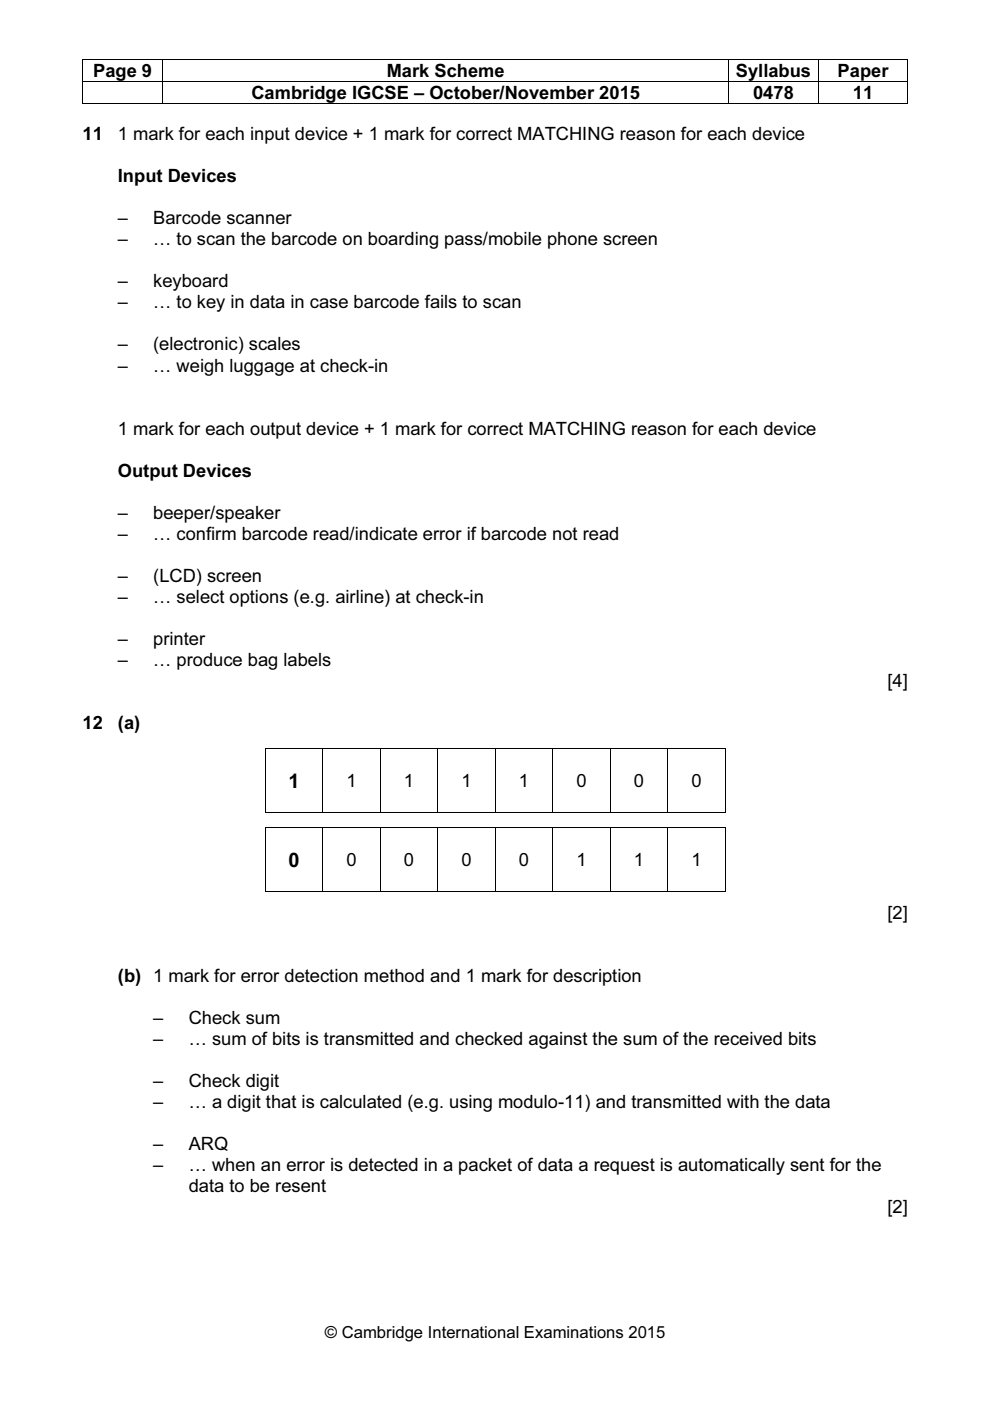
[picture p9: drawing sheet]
<svg xmlns="http://www.w3.org/2000/svg" width="210mm" height="297mm" viewBox="0 0 210 297" stroke-linecap="round" stroke-linejoin="round" font-family="sans-serif">
<defs><g id="words">
<g font-size="4.2">
<text x="61.2" y="167">1</text>
<text x="61.2" y="183.8">0</text>
</g>
<g font-size="3.9">
<text x="19.7" y="16.4">Page 9</text>
<text x="82" y="16.4">Mark Scheme</text>
<text x="156" y="16.4">Syllabus</text>
<text x="177.6" y="16.4">Paper</text>
<text x="53.3" y="21">Cambridge IGCSE – October/November 2015</text>
<text x="159.7" y="21">0478</text>
<text x="180.8" y="21">11</text>
<text x="17.5" y="29.7">11</text>
<text x="25" y="29.7">1 mark for each input device + 1 mark for correct MATCHING reason for each device</text>
<text x="25" y="38.6">Input Devices</text>
<text x="25" y="47.5">–</text>
<text x="32.5" y="47.5">Barcode scanner</text>
<text x="25" y="52">–</text>
<text x="32.5" y="52">… to scan the barcode on boarding pass/mobile phone screen</text>
<text x="25" y="60.9">–</text>
<text x="25" y="65.4">–</text>
<text x="32.5" y="65.4">… to key in data in case barcode fails to scan</text>
<text x="32.5" y="60.9">keyboard</text>
<text x="25" y="74.3">–</text>
<text x="32.5" y="74.3">(electronic) scales</text>
<text x="25" y="78.8">–</text>
<text x="32.5" y="78.8">… weigh luggage at check-in</text>
<text x="25" y="92.2">1 mark for each output device + 1 mark for correct MATCHING reason for each device</text>
<text x="25" y="101.1">Output Devices</text>
<text x="25" y="110">–</text>
<text x="32.5" y="110">beeper/speaker</text>
<text x="25" y="114.5">–</text>
<text x="32.5" y="114.5">… confirm barcode read/indicate error if barcode not read</text>
<text x="25" y="123.4">–</text>
<text x="32.5" y="123.4">(LCD) screen</text>
<text x="25" y="127.8">–</text>
<text x="32.5" y="127.8">… select options (e.g. airline) at check-in</text>
<text x="25" y="136.8">–</text>
<text x="32.5" y="136.8">printer</text>
<text x="25" y="141.2">–</text>
<text x="32.5" y="141.2">… produce bag labels</text>
<text x="188.2" y="145.7">[4]</text>
<text x="17.5" y="154.6">12</text>
<text x="25" y="154.6">(a)</text>
<text x="73.4" y="166.9">1</text>
<text x="85.6" y="166.9">1</text>
<text x="97.8" y="166.9">1</text>
<text x="110" y="166.9">1</text>
<text x="122.2" y="166.9">0</text>
<text x="134.4" y="166.9">0</text>
<text x="146.6" y="166.9">0</text>
<text x="73.4" y="183.7">0</text>
<text x="85.6" y="183.6">0</text>
<text x="97.8" y="183.6">0</text>
<text x="110" y="183.6">0</text>
<text x="122.2" y="183.6">1</text>
<text x="134.4" y="183.6">1</text>
<text x="146.6" y="183.6">1</text>
<text x="188.2" y="194.7">[2]</text>
<text x="25" y="208.1">(b) 1 mark for error detection method and 1 mark for description</text>
<text x="32.5" y="217">–</text>
<text x="32.5" y="221.5">–</text>
<text x="40" y="221.5">… sum of bits is transmitted and checked against the sum of the received bits</text>
<text x="40" y="217">Check sum</text>
<text x="32.5" y="230.4">–</text>
<text x="40" y="230.4">Check digit</text>
<text x="32.5" y="234.9">–</text>
<text x="40" y="234.9">… a digit that is calculated (e.g. using modulo-11) and transmitted with the data</text>
<text x="32.5" y="243.8">–</text>
<text x="40" y="243.8">ARQ</text>
<text x="32.5" y="248.3">–</text>
<text x="40" y="248.3">… when an error is detected in a packet of data a request is automatically sent for the</text>
<text x="40" y="252.7">data to be resent</text>
<text x="188.2" y="257.2">[2]</text>
</g>
<text font-size="3.5" x="68.9" y="283.8">© Cambridge International Examinations 2015</text>
</g></defs>
<g fill="#000">
<path d="M17.4 12.6h.2v.1h-.2zM17.4 17.2h.2v.2h-.2zM34.4 12.6h.2v.1h-.2zM34.4 17.2h.2v.2h-.2zM154.4 12.6h.2v.1h-.2zM154.4 17.2h.2v.2h-.2zM173.4 12.6h.2v.1h-.2zM173.4 17.2h.2v.2h-.2zM192.4 12.6h.2v.1h-.2zM192.4 17.2h.2v.2h-.2zM192.4 21.8h.2v.2h-.2zM56.1 158.6h.2v.2h-.2z"/>
<path d="M68.3 158.6h.2v.2h-.2zM80.5 158.6h.2v.2h-.2zM92.7 158.6h.2v.2h-.2zM104.9 158.6h.2v.2h-.2zM117.1 158.6h.2v.2h-.2zM129.3 158.6h.2v.2h-.2zM141.5 158.6h.1v.2h-.1zM153.7 158.6h.1v.2h-.1zM56.1 175.4h.2v.2h-.2zM68.3 175.4h.2v.2h-.2zM80.5 175.4h.2v.2h-.2zM92.7 175.4h.2v.2h-.2z"/>
<path d="M104.9 175.4h.2v.2h-.2zM117.1 175.4h.2v.2h-.2zM129.3 175.4h.2v.2h-.2zM141.5 175.4h.1v.2h-.1zM153.7 172.1h.1v.2h-.1zM153.7 175.4h.1v.2h-.1zM153.7 175.4h.1v.1h-.1zM153.7 188.9h.1v.2h-.1z"/>
</g>
<g fill="none" stroke="#000" stroke-width=".21">
<path d="M17.4 12.6h17M17.5 12.7v4.5M17.5 17.4v4.6M17.6 17.3h16.8M34.5 12.7v4.5M34.5 17.4v4.6M34.6 12.6h119.8M34.6 17.3h119.8M154.5 12.7v4.5M154.5 17.4v4.6M154.6 12.6h18.8M154.6 17.3h18.8"/>
<path d="M173.5 12.7v4.5M173.5 17.4v4.6M173.6 12.6h18.8M173.6 17.3h18.8M192.5 12.7v4.5M192.5 17.4v4.6M17.4 21.9h17M34.6 21.9h119.8M154.6 21.9h18.8M173.6 21.9h18.8M56.1 158.7h12.2M56.2 158.8v13.5"/>
<path d="M68.4 158.8v13.5M68.5 158.7h12M80.6 158.8v13.5M80.7 158.7h12M92.8 158.8v13.5M92.9 158.7h12M105 158.8v13.5M105.1 158.7h12M117.2 158.8v13.5M117.3 158.7h12M129.4 158.8v13.5M129.5 158.7h12"/>
<path d="M141.6 158.8v13.5M141.6 158.7h12.1M153.8 158.8v13.5M56.1 172.2h12.2M56.1 175.5h12.2M56.2 175.6v13.5M68.4 175.6v13.5M68.5 172.2h12M68.5 175.5h12M80.6 175.6v13.5M80.7 172.2h12M80.7 175.5h12"/>
<path d="M92.8 175.6v13.5M92.9 172.2h12M92.9 175.5h12M105 175.6v13.5M105.1 172.2h12M105.1 175.5h12M117.2 175.6v13.5M117.3 172.2h12M117.3 175.5h12M129.4 175.6v13.5M129.5 172.2h12M129.5 175.5h12"/>
<path d="M141.6 175.6v13.5M141.6 172.2h12.1M141.6 175.5h12.1M153.8 175.6v13.5M56.1 189h12.2M68.5 189h12M80.7 189h12M92.9 189h12M105.1 189h12M117.3 189h12M129.5 189h12M141.6 189h12.1"/>
</g>
<use href="#words"/>
</svg>
